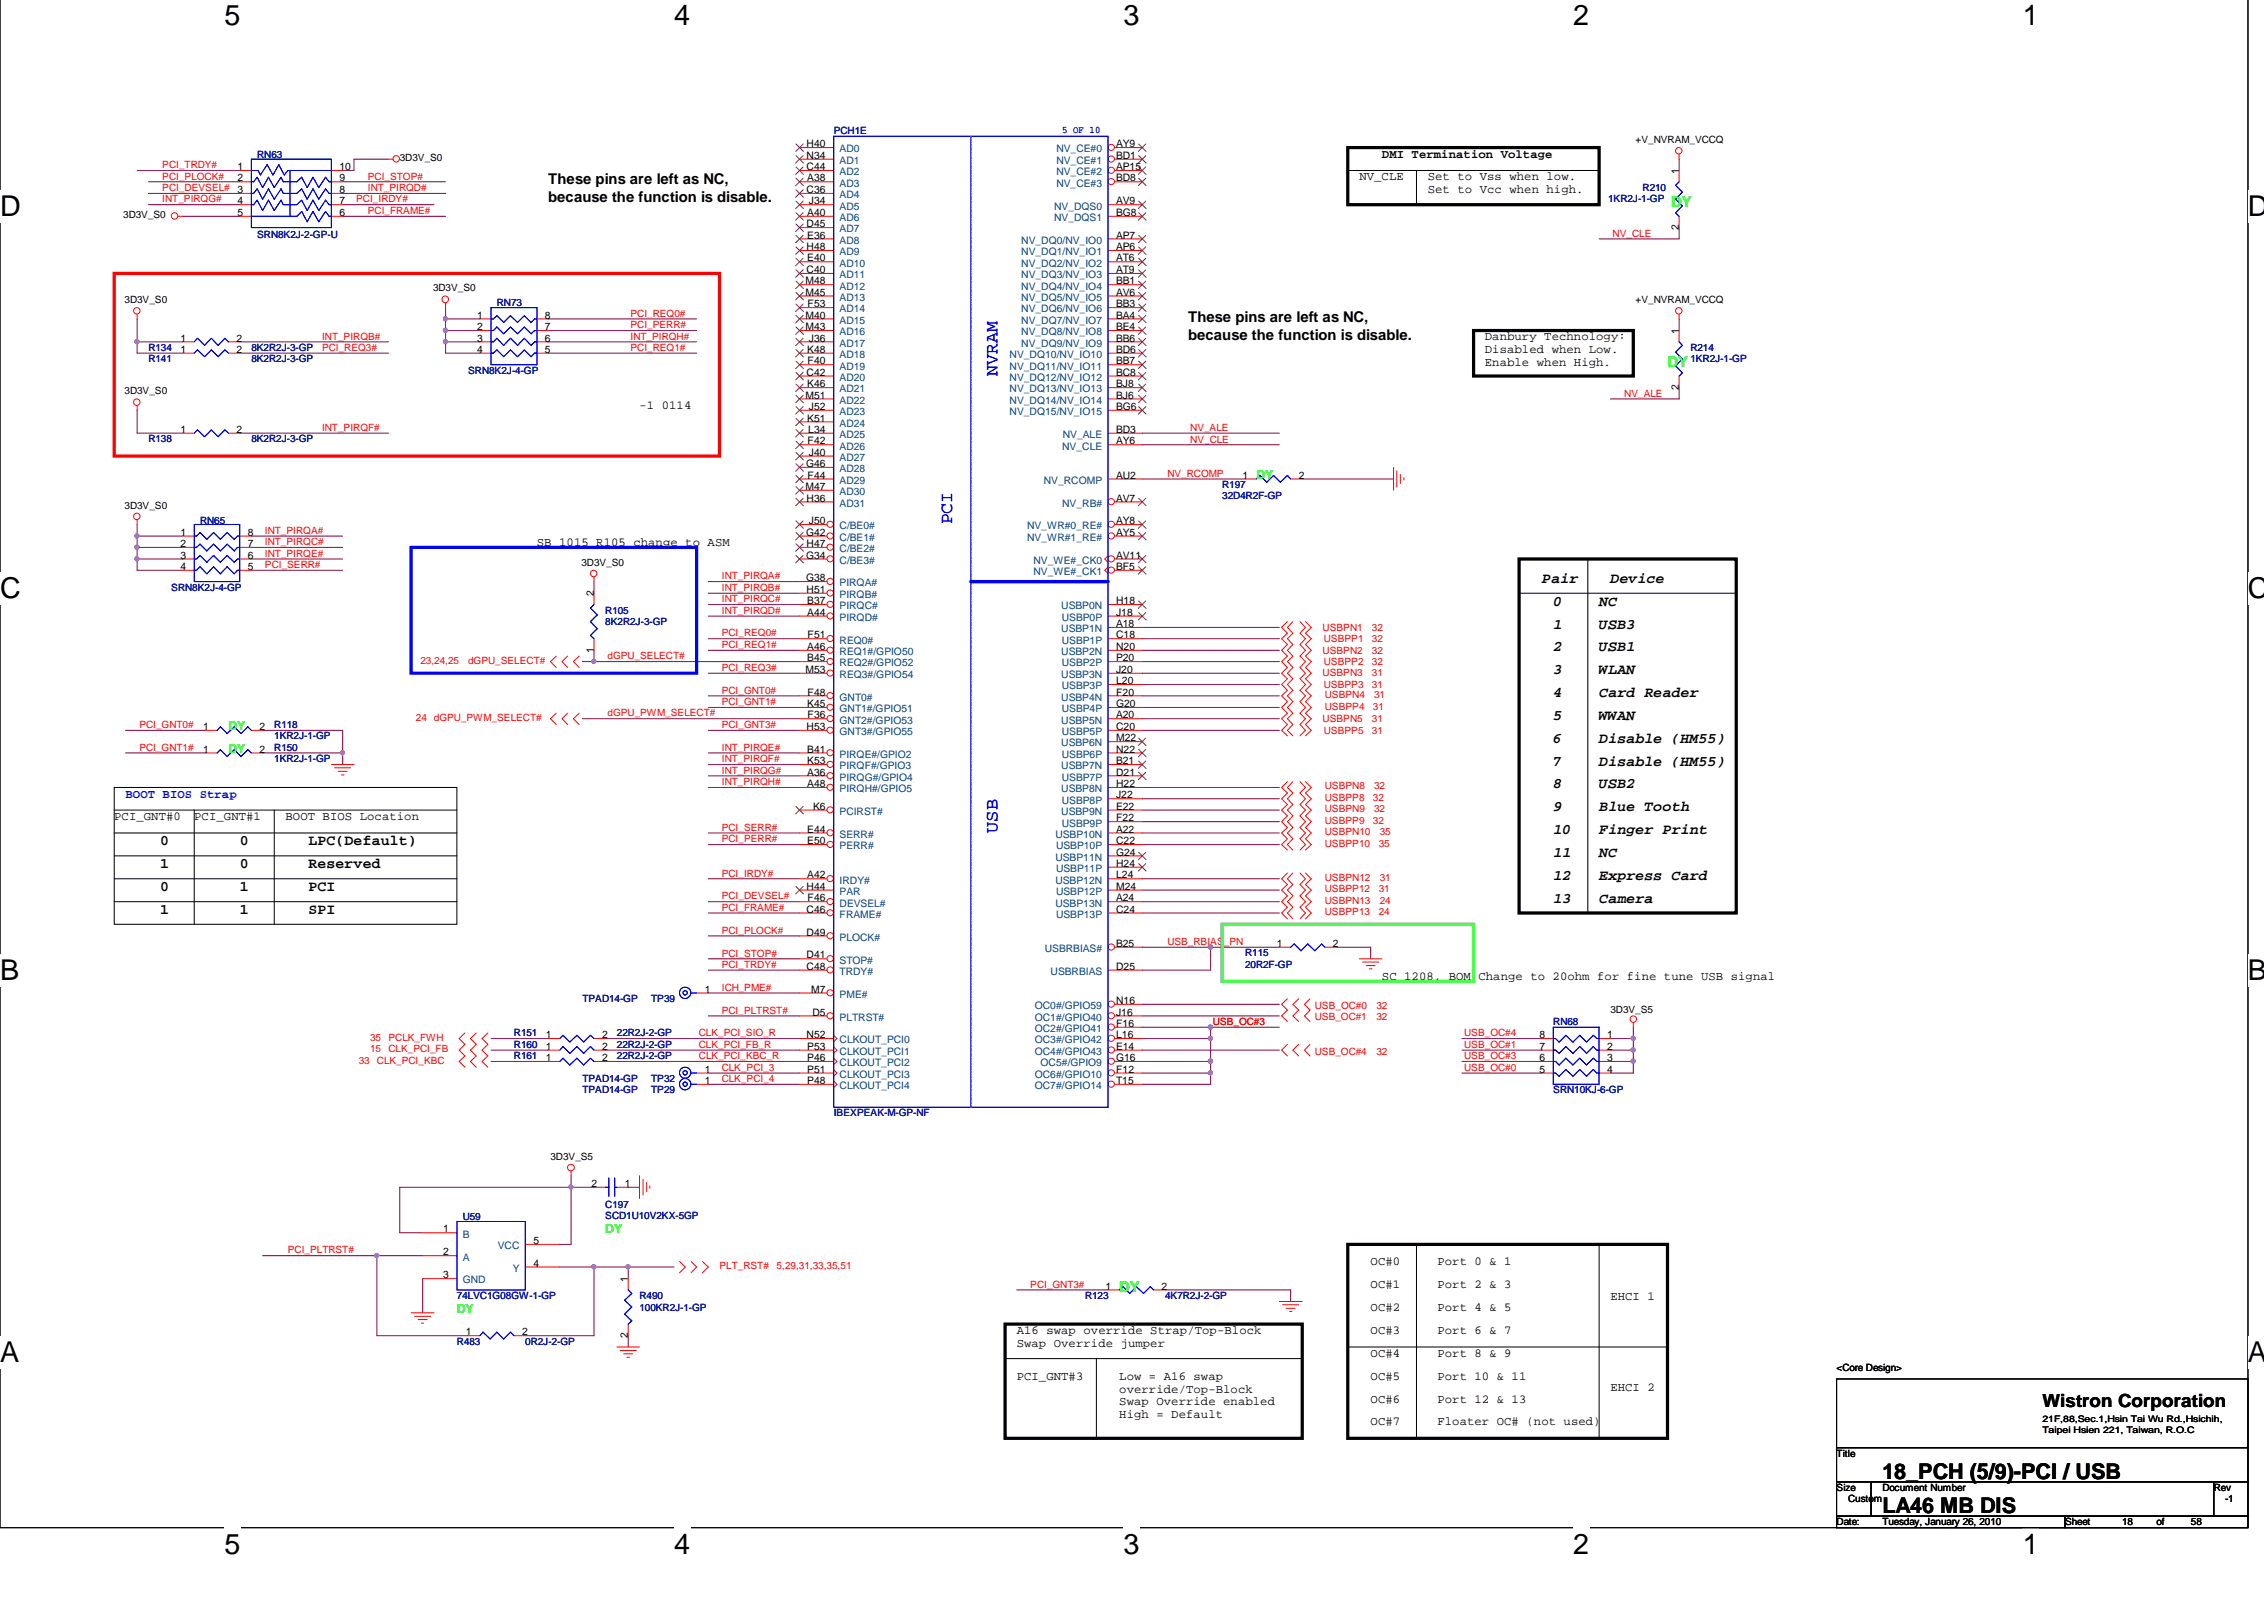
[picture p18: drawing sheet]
<svg xmlns="http://www.w3.org/2000/svg" width="297mm" height="210mm" viewBox="0 0 297 210" stroke-linecap="round" stroke-linejoin="round" font-family="sans-serif">
<defs><g id="words">
<g font-size="3.8">
<text x="29.5" y="3.3">5</text>
<text x="88.4" y="3.3">4</text>
<text x="147.4" y="3.3">3</text>
<text x="206.4" y="3.3">2</text>
<text x="265.4" y="3.3">1</text>
<text x="0" y="28.3">D</text>
<text x="294.9" y="28.3">D</text>
<text x="0" y="78.5">C</text>
<text x="294.9" y="78.5">C</text>
<text x="0" y="128.6">B</text>
<text x="294.9" y="128.6">B</text>
<text x="0" y="178.7">A</text>
<text x="294.9" y="178.7">A</text>
<text x="29.5" y="203.8">5</text>
<text x="88.4" y="203.8">4</text>
<text x="147.4" y="203.8">3</text>
<text x="206.4" y="203.8">2</text>
<text x="265.4" y="203.8">1</text>
</g>
<g font-size="2.8">
<text x="247" y="194">18_PCH (5/9)-PCI / USB</text>
<text x="247" y="198.5">LA46 MB DIS</text>
</g>
<g font-size="2.4" fill="#00f">
<text x="130.9" y="49.3" transform="rotate(-90 130.9 49.3)">NVRAM</text>
<text x="124.9" y="68.8" transform="rotate(-90 124.9 68.8)">PCI</text>
<text x="130.9" y="109.3" transform="rotate(-90 130.9 109.3)">USB</text>
</g>
<text font-size="2.4" x="268" y="184.6">Wistron Corporation</text>
<g font-size="1.9">
<text x="71.9" y="24.2">These pins are left as NC,</text>
<text x="71.9" y="26.6">because the function is disable.</text>
<text x="155.9" y="42.2">These pins are left as NC,</text>
<text x="155.9" y="44.5">because the function is disable.</text>
<text x="202.3" y="76.5">Pair</text>
<text x="211.3" y="76.5">Device</text>
<text x="203.8" y="79.5">0</text>
<text x="203.8" y="82.5">1</text>
<text x="209.8" y="82.5">USB3</text>
<text x="209.8" y="79.5">NC</text>
<text x="203.8" y="85.4">2</text>
<text x="203.8" y="88.4">3</text>
<text x="209.8" y="85.4">USB1</text>
<text x="209.8" y="88.4">WLAN</text>
<text x="203.8" y="91.5">4</text>
<text x="203.8" y="94.5">5</text>
<text x="209.8" y="94.5">WWAN</text>
<text x="209.8" y="91.5">Card Reader</text>
<text x="203.8" y="97.5">6</text>
<text x="203.8" y="100.4">7</text>
<text x="209.8" y="97.5">Disable (HM55)</text>
<text x="209.8" y="100.4">Disable (HM55)</text>
<text x="203.8" y="103.4">8</text>
<text x="203.8" y="106.4">9</text>
<text x="209.8" y="106.4">Blue Tooth</text>
<text x="209.8" y="103.4">USB2</text>
<text x="21" y="110.9">0</text>
<text x="21" y="113.9">1</text>
<text x="31.5" y="113.9">0</text>
<text x="31.5" y="110.9">0</text>
<text x="40.5" y="113.9">Reserved</text>
<text x="40.5" y="110.9">LPC(Default)</text>
<text x="203.8" y="109.4">10</text>
<text x="203.8" y="112.5">11</text>
<text x="209.8" y="112.5">NC</text>
<text x="209.8" y="109.4">Finger Print</text>
<text x="21" y="116.9">0</text>
<text x="21" y="119.9">1</text>
<text x="31.5" y="116.9">1</text>
<text x="31.5" y="119.9">1</text>
<text x="40.5" y="119.9">SPI</text>
<text x="40.5" y="116.9">PCI</text>
<text x="203.8" y="115.4">12</text>
<text x="203.8" y="118.4">13</text>
<text x="209.8" y="118.4">Camera</text>
<text x="209.8" y="115.4">Express Card</text>
</g>
<g font-size="1.9" fill="#0f0">
<text x="219.2" y="27.2">DY</text>
<text x="218.8" y="48.1">DY</text>
<text x="146.9" y="169.6">DY</text>
</g>
<g font-size="1.6">
<text x="178.4" y="23.6">NV_CLE</text>
<text x="181.3" y="20.7">DMI Termination Voltage</text>
<text x="187.3" y="23.6">Set to Vss when low.</text>
<text x="187.3" y="25.3">Set to Vcc when high.</text>
<text x="194.8" y="44.6">Danbury Technology:</text>
<text x="194.8" y="46.3">Disabled when Low.</text>
<text x="83.9" y="53.6">-1 0114</text>
<text x="194.8" y="48">Enable when High.</text>
<text x="70.4" y="71.6">SB 1015 R105 change to ASM</text>
<text x="15" y="107.5">PCI_GNT#0</text>
<text x="25.5" y="107.5">PCI_GNT#1</text>
<text x="37.5" y="107.5">BOOT BIOS Location</text>
<text x="181.3" y="128.5">SC 1208, BOM Change to 20ohm for fine tune USB signal</text>
<text x="179.8" y="166">OC#0</text>
<text x="188.6" y="166">Port 0 &amp; 1</text>
<text x="179.8" y="169">OC#1</text>
<text x="179.8" y="172">OC#2</text>
<text x="188.6" y="169">Port 2 &amp; 3</text>
<text x="188.6" y="172">Port 4 &amp; 5</text>
<text x="211.3" y="170.5">EHCI 1</text>
<text x="133.4" y="175">A16 swap override Strap/Top-Block</text>
<text x="133.4" y="176.7">Swap Override jumper</text>
<text x="179.8" y="175">OC#3</text>
<text x="179.8" y="178">OC#4</text>
<text x="188.6" y="175">Port 6 &amp; 7</text>
<text x="188.6" y="178">Port 8 &amp; 9</text>
<text x="133.4" y="181">PCI_GNT#3</text>
<text x="146.9" y="181">Low = A16 swap</text>
<text x="146.9" y="182.7">override/Top-Block</text>
<text x="146.9" y="184.4">Swap Override enabled</text>
<text x="179.8" y="181">OC#5</text>
<text x="179.8" y="184">OC#6</text>
<text x="188.6" y="181">Port 10 &amp; 11</text>
<text x="188.6" y="184">Port 12 &amp; 13</text>
<text x="211.3" y="182.5">EHCI 2</text>
<text x="146.9" y="186.1">High = Default</text>
<text x="179.8" y="187">OC#7</text>
<text x="188.6" y="187">Floater OC# (not used)</text>
</g>
<g font-size="1.6" fill="#0f0">
<text x="164.8" y="62.8">DY</text>
<text x="30" y="95.8">DY</text>
<text x="30" y="98.8">DY</text>
<text x="79.4" y="161.8">DY</text>
<text x="59.9" y="172.3">DY</text>
</g>
<text font-size="1.6" fill="#00f" x="16.5" y="104.7">BOOT BIOS Strap</text>
<g font-size="1.4">
<text x="31.2" y="22.3">1</text>
<text x="31.2" y="23.8">2</text>
<text x="44.5" y="23.8">9</text>
<text x="44.5" y="22.3">10</text>
<text x="105.8" y="19.3">H40</text>
<text x="105.8" y="20.8">N34</text>
<text x="105.8" y="22.3">C44</text>
<text x="105.9" y="23.8">A38</text>
<text x="146.4" y="19.3">AY9</text>
<text x="146.4" y="20.8">BD1</text>
<text x="146.4" y="22.3">AP15</text>
<text x="146.4" y="23.8">BD8</text>
<text x="220.3" y="22.8" transform="rotate(-90 220.3 22.8)">1</text>
<text x="31.2" y="25.3">3</text>
<text x="31.2" y="26.8">4</text>
<text x="31.2" y="28.3">5</text>
<text x="44.5" y="28.3">6</text>
<text x="44.5" y="26.8">7</text>
<text x="44.5" y="25.3">8</text>
<text x="105.8" y="25.3">C36</text>
<text x="105.8" y="29.8">D45</text>
<text x="105.9" y="28.3">A40</text>
<text x="106.1" y="26.8">J34</text>
<text x="146.4" y="26.8">AV9</text>
<text x="146.4" y="28.3">BG8</text>
<text x="105.8" y="32.8">H48</text>
<text x="105.8" y="35.8">C40</text>
<text x="105.9" y="31.3">E36</text>
<text x="105.9" y="34.3">E40</text>
<text x="146.4" y="31.3">AP7</text>
<text x="146.4" y="32.8">AP6</text>
<text x="146.4" y="34.3">AT6</text>
<text x="146.4" y="35.8">AT9</text>
<text x="220.3" y="30.2" transform="rotate(-90 220.3 30.2)">2</text>
<text x="62.6" y="41.8">1</text>
<text x="71.5" y="41.8">8</text>
<text x="105.7" y="37.3">M48</text>
<text x="105.7" y="38.8">M45</text>
<text x="105.7" y="41.8">M40</text>
<text x="106" y="40.3">F53</text>
<text x="146.4" y="37.3">BB1</text>
<text x="146.4" y="38.8">AV6</text>
<text x="146.4" y="40.3">BB3</text>
<text x="146.4" y="41.8">BA4</text>
<text x="23.7" y="44.8">1</text>
<text x="23.7" y="46.3">1</text>
<text x="31" y="44.8">2</text>
<text x="31" y="46.3">2</text>
<text x="62.6" y="43.3">2</text>
<text x="62.6" y="44.8">3</text>
<text x="62.6" y="46.3">4</text>
<text x="71.5" y="46.3">5</text>
<text x="71.5" y="44.8">6</text>
<text x="71.5" y="43.3">7</text>
<text x="105.7" y="43.3">M43</text>
<text x="105.9" y="46.3">K48</text>
<text x="106" y="47.8">F40</text>
<text x="106.1" y="44.8">J36</text>
<text x="146.4" y="43.3">BE4</text>
<text x="146.4" y="44.8">BB6</text>
<text x="146.4" y="46.3">BD6</text>
<text x="146.4" y="47.8">BB7</text>
<text x="220.3" y="43.8" transform="rotate(-90 220.3 43.8)">1</text>
<text x="105.7" y="52.3">M51</text>
<text x="105.8" y="49.3">C42</text>
<text x="105.9" y="50.8">K46</text>
<text x="106.1" y="53.8">J52</text>
<text x="146.4" y="49.3">BC8</text>
<text x="146.4" y="50.8">BJ8</text>
<text x="146.4" y="52.3">BJ6</text>
<text x="146.4" y="53.8">BG6</text>
<text x="220.3" y="51.2" transform="rotate(-90 220.3 51.2)">2</text>
<text x="23.7" y="56.8">1</text>
<text x="31" y="56.8">2</text>
<text x="105.9" y="55.3">K51</text>
<text x="106" y="58.3">F42</text>
<text x="106" y="56.8">L34</text>
<text x="106.1" y="59.8">J40</text>
<text x="146.4" y="56.8">BD3</text>
<text x="146.4" y="58.3">AY6</text>
<text x="105.7" y="64.3">M47</text>
<text x="105.7" y="61.3">G46</text>
<text x="105.8" y="65.8">H36</text>
<text x="106" y="62.8">F44</text>
<text x="146.4" y="65.8">AV7</text>
<text x="146.4" y="62.8">AU2</text>
<text x="163" y="62.8">1</text>
<text x="170.4" y="62.8">2</text>
<text x="23.7" y="70.3">1</text>
<text x="23.7" y="71.8">2</text>
<text x="32.5" y="71.8">7</text>
<text x="32.5" y="70.3">8</text>
<text x="105.7" y="70.3">G42</text>
<text x="105.8" y="71.8">H47</text>
<text x="106.1" y="68.8">J50</text>
<text x="146.4" y="68.8">AY8</text>
<text x="146.4" y="70.3">AY5</text>
<text x="23.7" y="73.3">3</text>
<text x="23.7" y="74.8">4</text>
<text x="32.5" y="74.8">5</text>
<text x="32.5" y="73.3">6</text>
<text x="105.7" y="73.3">G34</text>
<text x="105.7" y="76.3">G38</text>
<text x="105.8" y="77.8">H51</text>
<text x="146.4" y="73.3">AV11</text>
<text x="146.4" y="74.8">BF5</text>
<text x="77.9" y="78.2" transform="rotate(-90 77.9 78.2)">2</text>
<text x="105.9" y="79.3">B37</text>
<text x="105.9" y="80.8">A44</text>
<text x="106" y="83.7">F51</text>
<text x="146.4" y="79.3">H18</text>
<text x="146.4" y="82.3">A18</text>
<text x="146.4" y="80.8">J18</text>
<text x="146.4" y="83.7">C18</text>
<text x="77.9" y="85.6" transform="rotate(-90 77.9 85.6)">1</text>
<text x="105.7" y="88.3">M53</text>
<text x="105.9" y="85.3">A46</text>
<text x="105.9" y="86.8">B45</text>
<text x="146.4" y="85.3">N20</text>
<text x="146.4" y="88.3">J20</text>
<text x="146.4" y="86.8">P20</text>
<text x="146.4" y="89.8">L20</text>
<text x="26.7" y="95.8">1</text>
<text x="34" y="95.8">2</text>
<text x="105.8" y="95.8">H53</text>
<text x="105.9" y="92.8">K45</text>
<text x="106" y="91.2">F48</text>
<text x="106" y="94.2">F36</text>
<text x="146.4" y="91.2">F20</text>
<text x="146.4" y="94.2">A20</text>
<text x="146.4" y="92.8">G20</text>
<text x="146.4" y="95.8">C20</text>
<text x="26.7" y="98.7">1</text>
<text x="34" y="98.7">2</text>
<text x="105.9" y="98.7">B41</text>
<text x="105.9" y="100.3">K53</text>
<text x="105.9" y="101.7">A36</text>
<text x="146.4" y="97.3">M22</text>
<text x="146.4" y="100.3">B21</text>
<text x="146.4" y="101.7">D21</text>
<text x="146.4" y="98.7">N22</text>
<text x="105.9" y="103.3">A48</text>
<text x="106.7" y="106.2">K6</text>
<text x="146.4" y="103.3">H22</text>
<text x="146.4" y="106.2">E22</text>
<text x="146.4" y="104.7">J22</text>
<text x="146.4" y="107.8">F22</text>
<text x="105.9" y="110.8">E50</text>
<text x="105.9" y="109.2">E44</text>
<text x="146.4" y="109.2">A22</text>
<text x="146.4" y="112.2">G24</text>
<text x="146.4" y="110.8">C22</text>
<text x="146.4" y="113.7">H24</text>
<text x="105.8" y="119.7">C46</text>
<text x="105.8" y="116.7">H44</text>
<text x="105.9" y="115.2">A42</text>
<text x="106" y="118.3">F46</text>
<text x="146.4" y="115.2">L24</text>
<text x="146.4" y="118.3">A24</text>
<text x="146.4" y="116.7">M24</text>
<text x="146.4" y="119.7">C24</text>
<text x="105.8" y="122.7">D49</text>
<text x="105.8" y="125.7">D41</text>
<text x="146.4" y="124.2">B25</text>
<text x="167.5" y="124.2">1</text>
<text x="174.9" y="124.2">2</text>
<text x="92.5" y="130.2">1</text>
<text x="105.8" y="127.2">C48</text>
<text x="106.4" y="130.2">M7</text>
<text x="146.4" y="131.7">N16</text>
<text x="146.4" y="127.2">D25</text>
<text x="71.6" y="136.2">1</text>
<text x="71.6" y="137.7">1</text>
<text x="79" y="136.2">2</text>
<text x="79" y="137.7">2</text>
<text x="105.8" y="136.2">N52</text>
<text x="105.9" y="137.7">P53</text>
<text x="106.6" y="133.2">D5</text>
<text x="146.4" y="133.2">J16</text>
<text x="146.4" y="134.7">F16</text>
<text x="146.4" y="136.2">L16</text>
<text x="146.4" y="137.7">E14</text>
<text x="202" y="137.7">7</text>
<text x="202" y="136.2">8</text>
<text x="210.9" y="136.2">1</text>
<text x="210.9" y="137.7">2</text>
<text x="71.6" y="139.2">1</text>
<text x="79" y="139.2">2</text>
<text x="92.5" y="142.2">1</text>
<text x="92.5" y="140.7">1</text>
<text x="105.9" y="139.2">P46</text>
<text x="105.9" y="140.7">P51</text>
<text x="105.9" y="142.2">P48</text>
<text x="146.4" y="139.2">G16</text>
<text x="146.4" y="140.7">F12</text>
<text x="146.4" y="142.2">T15</text>
<text x="202" y="140.7">5</text>
<text x="202" y="139.2">6</text>
<text x="210.9" y="139.2">3</text>
<text x="210.9" y="140.7">4</text>
<text x="77.6" y="155.7">2</text>
<text x="82" y="155.7">1</text>
<text x="58.1" y="161.7">1</text>
<text x="58.1" y="164.7">2</text>
<text x="58.1" y="167.7">3</text>
<text x="70" y="166.2">4</text>
<text x="70" y="163.2">5</text>
<text x="82.4" y="168.2" transform="rotate(-90 82.4 168.2)">1</text>
<text x="145" y="169.2">1</text>
<text x="152.4" y="169.2">2</text>
<text x="61.1" y="175.2">1</text>
<text x="68.5" y="175.2">2</text>
<text x="82.4" y="175.5" transform="rotate(-90 82.4 175.5)">2</text>
</g>
<g font-size="1.4" fill="#004080">
<text x="110.2" y="20">AD0</text>
<text x="110.2" y="21.5">AD1</text>
<text x="110.2" y="23">AD2</text>
<text x="138.6" y="20">NV_CE#0</text>
<text x="138.6" y="21.5">NV_CE#1</text>
<text x="138.6" y="23">NV_CE#2</text>
<text x="110.2" y="24.5">AD3</text>
<text x="110.2" y="26">AD4</text>
<text x="110.2" y="27.5">AD5</text>
<text x="110.2" y="29">AD6</text>
<text x="138.3" y="27.5">NV_DQS0</text>
<text x="138.3" y="29">NV_DQS1</text>
<text x="138.6" y="24.5">NV_CE#3</text>
<text x="110.2" y="30.5">AD7</text>
<text x="110.2" y="32">AD8</text>
<text x="110.2" y="33.5">AD9</text>
<text x="110.2" y="35">AD10</text>
<text x="134" y="32">NV_DQ0/NV_IO0</text>
<text x="134" y="33.5">NV_DQ1/NV_IO1</text>
<text x="134" y="35">NV_DQ2/NV_IO2</text>
<text x="110.2" y="36.5">AD11</text>
<text x="110.2" y="38">AD12</text>
<text x="110.2" y="39.5">AD13</text>
<text x="110.2" y="41">AD14</text>
<text x="134" y="36.5">NV_DQ3/NV_IO3</text>
<text x="134" y="38">NV_DQ4/NV_IO4</text>
<text x="134" y="39.5">NV_DQ5/NV_IO5</text>
<text x="134" y="41">NV_DQ6/NV_IO6</text>
<text x="110.2" y="42.5">AD15</text>
<text x="110.2" y="44">AD16</text>
<text x="110.2" y="45.5">AD17</text>
<text x="110.2" y="47">AD18</text>
<text x="132.5" y="47">NV_DQ10/NV_IO10</text>
<text x="134" y="42.5">NV_DQ7/NV_IO7</text>
<text x="134" y="44">NV_DQ8/NV_IO8</text>
<text x="134" y="45.5">NV_DQ9/NV_IO9</text>
<text x="110.2" y="50">AD20</text>
<text x="110.2" y="51.5">AD21</text>
<text x="110.2" y="53">AD22</text>
<text x="110.2" y="48.5">AD19</text>
<text x="132.5" y="48.5">NV_DQ11/NV_IO11</text>
<text x="132.5" y="50">NV_DQ12/NV_IO12</text>
<text x="132.5" y="51.5">NV_DQ13/NV_IO13</text>
<text x="132.5" y="53">NV_DQ14/NV_IO14</text>
<text x="110.2" y="54.5">AD23</text>
<text x="110.2" y="56">AD24</text>
<text x="110.2" y="57.5">AD25</text>
<text x="110.2" y="59">AD26</text>
<text x="132.5" y="54.5">NV_DQ15/NV_IO15</text>
<text x="139.4" y="59">NV_CLE</text>
<text x="139.4" y="57.5">NV_ALE</text>
<text x="110.2" y="60.5">AD27</text>
<text x="110.2" y="61.9">AD28</text>
<text x="110.2" y="63.5">AD29</text>
<text x="110.2" y="65">AD30</text>
<text x="136.9" y="63.5">NV_RCOMP</text>
<text x="110.2" y="66.5">AD31</text>
<text x="110.2" y="69.4">C/BE0#</text>
<text x="110.2" y="71">C/BE1#</text>
<text x="134.7" y="69.4">NV_WR#0_RE#</text>
<text x="134.7" y="71">NV_WR#1_RE#</text>
<text x="139.4" y="66.5">NV_RB#</text>
<text x="110.2" y="72.4">C/BE2#</text>
<text x="110.2" y="74">C/BE3#</text>
<text x="110.2" y="76.9">PIRQA#</text>
<text x="135.6" y="74">NV_WE#_CK0</text>
<text x="135.6" y="75.5">NV_WE#_CK1</text>
<text x="110.2" y="78.5">PIRQB#</text>
<text x="110.2" y="79.9">PIRQC#</text>
<text x="110.2" y="81.5">PIRQD#</text>
<text x="139.2" y="79.9">USBP0N</text>
<text x="139.2" y="82.9">USBP1N</text>
<text x="139.3" y="81.5">USBP0P</text>
<text x="110.2" y="84.4">REQ0#</text>
<text x="110.2" y="86">REQ1#/GPIO50</text>
<text x="110.2" y="87.4">REQ2#/GPIO52</text>
<text x="110.2" y="89">REQ3#/GPIO54</text>
<text x="139.2" y="86">USBP2N</text>
<text x="139.2" y="89">USBP3N</text>
<text x="139.3" y="84.4">USBP1P</text>
<text x="139.3" y="87.4">USBP2P</text>
<text x="110.2" y="91.9">GNT0#</text>
<text x="110.2" y="93.4">GNT1#/GPIO51</text>
<text x="110.2" y="94.9">GNT2#/GPIO53</text>
<text x="139.2" y="91.9">USBP4N</text>
<text x="139.2" y="94.9">USBP5N</text>
<text x="139.3" y="90.4">USBP3P</text>
<text x="139.3" y="93.4">USBP4P</text>
<text x="110.2" y="96.4">GNT3#/GPIO55</text>
<text x="110.2" y="99.4">PIRQE#/GPIO2</text>
<text x="110.2" y="100.9">PIRQF#/GPIO3</text>
<text x="139.2" y="97.9">USBP6N</text>
<text x="139.2" y="100.9">USBP7N</text>
<text x="139.3" y="96.4">USBP5P</text>
<text x="139.3" y="99.4">USBP6P</text>
<text x="110.2" y="106.9">PCIRST#</text>
<text x="110.2" y="102.4">PIRQG#/GPIO4</text>
<text x="110.2" y="103.9">PIRQH#/GPIO5</text>
<text x="139.2" y="103.9">USBP8N</text>
<text x="139.2" y="106.9">USBP9N</text>
<text x="139.3" y="102.4">USBP7P</text>
<text x="139.3" y="105.4">USBP8P</text>
<text x="110.2" y="111.4">PERR#</text>
<text x="110.2" y="109.9">SERR#</text>
<text x="138.5" y="109.9">USBP10N</text>
<text x="138.5" y="112.9">USBP11N</text>
<text x="138.6" y="111.4">USBP10P</text>
<text x="139.3" y="108.4">USBP9P</text>
<text x="110.2" y="118.9">DEVSEL#</text>
<text x="110.2" y="115.9">IRDY#</text>
<text x="110.2" y="117.4">PAR</text>
<text x="138.5" y="115.9">USBP12N</text>
<text x="138.5" y="118.9">USBP13N</text>
<text x="138.6" y="114.4">USBP11P</text>
<text x="138.6" y="117.4">USBP12P</text>
<text x="110.2" y="123.4">PLOCK#</text>
<text x="110.2" y="120.4">FRAME#</text>
<text x="137.1" y="124.9">USBRBIAS#</text>
<text x="138.6" y="120.4">USBP13P</text>
<text x="110.2" y="130.9">PME#</text>
<text x="110.2" y="126.4">STOP#</text>
<text x="110.2" y="127.9">TRDY#</text>
<text x="137.8" y="127.9">USBRBIAS</text>
<text x="110.2" y="133.9">PLTRST#</text>
<text x="110.2" y="136.9">CLKOUT_PCI0</text>
<text x="135.8" y="132.4">OC0#/GPIO59</text>
<text x="135.8" y="133.9">OC1#/GPIO40</text>
<text x="135.8" y="135.4">OC2#/GPIO41</text>
<text x="135.8" y="136.9">OC3#/GPIO42</text>
<text x="110.2" y="138.4">CLKOUT_PCI1</text>
<text x="110.2" y="139.9">CLKOUT_PCI2</text>
<text x="110.2" y="141.4">CLKOUT_PCI3</text>
<text x="110.2" y="142.9">CLKOUT_PCI4</text>
<text x="135.8" y="138.4">OC4#/GPIO43</text>
<text x="135.8" y="141.4">OC6#/GPIO10</text>
<text x="135.8" y="142.9">OC7#/GPIO14</text>
<text x="136.5" y="139.9">OC5#/GPIO9</text>
<text x="60.7" y="162.4">B</text>
<text x="60.7" y="165.4">A</text>
<text x="65.3" y="163.9">VCC</text>
<text x="67.3" y="166.8">Y</text>
<text x="60.7" y="168.4">GND</text>
</g>
<g font-size="1.3" fill="#000080">
<text x="109.4" y="17.5">PCH1E</text>
<text x="33.7" y="20.7">RN63</text>
<text x="211" y="26.6">1KR2J-1-GP</text>
<text x="215.5" y="25">R210</text>
<text x="33.7" y="31.2">SRN8K2J-2-GP-U</text>
<text x="65.2" y="40.2">RN73</text>
<text x="19.5" y="46">R134</text>
<text x="19.5" y="47.5">R141</text>
<text x="33" y="46">8K2R2J-3-GP</text>
<text x="33" y="47.5">8K2R2J-3-GP</text>
<text x="221.8" y="46">R214</text>
<text x="221.8" y="47.5">1KR2J-1-GP</text>
<text x="61.4" y="49">SRN8K2J-4-GP</text>
<text x="19.5" y="58">R138</text>
<text x="33" y="58">8K2R2J-3-GP</text>
<text x="160.4" y="64">R197</text>
<text x="160.4" y="65.5">32D4R2F-GP</text>
<text x="26.2" y="68.7">RN65</text>
<text x="22.5" y="77.5">SRN8K2J-4-GP</text>
<text x="79.4" y="80.5">R105</text>
<text x="79.4" y="82">8K2R2J-3-GP</text>
<text x="36" y="95.5">R118</text>
<text x="36" y="98.5">R150</text>
<text x="36" y="100">1KR2J-1-GP</text>
<text x="36" y="97">1KR2J-1-GP</text>
<text x="163.4" y="125.4">R115</text>
<text x="76.4" y="131.5">TPAD14-GP</text>
<text x="85.4" y="131.5">TP39</text>
<text x="163.4" y="127">20R2F-GP</text>
<text x="67.4" y="135.9">R151</text>
<text x="67.4" y="137.4">R160</text>
<text x="80.9" y="135.9">22R2J-2-GP</text>
<text x="80.9" y="137.4">22R2J-2-GP</text>
<text x="203.8" y="134.5">RN68</text>
<text x="67.4" y="139">R161</text>
<text x="76.4" y="143.4">TPAD14-GP</text>
<text x="76.4" y="142">TPAD14-GP</text>
<text x="80.9" y="139">22R2J-2-GP</text>
<text x="85.4" y="143.4">TP29</text>
<text x="85.4" y="142">TP32</text>
<text x="203.8" y="143.4">SRN10KJ-6-GP</text>
<text x="109.4" y="146.4">IBEXPEAK-M-GP-NF</text>
<text x="60.7" y="160.1">U59</text>
<text x="79.4" y="158.4">C197</text>
<text x="79.4" y="159.9">SCD1U10V2KX-5GP</text>
<text x="59.9" y="170.4">74LVC1G08GW-1-GP</text>
<text x="83.9" y="170.4">R490</text>
<text x="83.9" y="171.9">100KR2J-1-GP</text>
<text x="142.4" y="170.4">R123</text>
<text x="152.9" y="170.4">4K7R2J-2-GP</text>
<text x="59.9" y="176.4">R483</text>
<text x="68.9" y="176.4">0R2J-2-GP</text>
</g>
<text font-size="1.3" fill="#00f" x="139.4" y="17.4">5 OF 10</text>
<g font-size="1.3" fill="#f00">
<text x="21.3" y="22.1">PCI_TRDY#</text>
<text x="21.3" y="23.6">PCI_PLOCK#</text>
<text x="48.3" y="23.6">PCI_STOP#</text>
<text x="21.3" y="26.6">INT_PIRQG#</text>
<text x="21.3" y="25.1">PCI_DEVSEL#</text>
<text x="46.7" y="26.6">PCI_IRDY#</text>
<text x="48.3" y="25.1">INT_PIRQD#</text>
<text x="48.3" y="28.1">PCI_FRAME#</text>
<text x="211.6" y="31">NV_CLE</text>
<text x="82.7" y="41.5">PCI_REQ0#</text>
<text x="42.2" y="46">PCI_REQ3#</text>
<text x="42.2" y="44.5">INT_PIRQB#</text>
<text x="82.7" y="46">PCI_REQ1#</text>
<text x="82.7" y="44.5">INT_PIRQH#</text>
<text x="82.7" y="43.1">PCI_PERR#</text>
<text x="213.1" y="52">NV_ALE</text>
<text x="42.2" y="56.5">INT_PIRQF#</text>
<text x="156.2" y="56.5">NV_ALE</text>
<text x="156.2" y="58.1">NV_CLE</text>
<text x="153.2" y="62.5">NV_RCOMP</text>
<text x="34.8" y="70">INT_PIRQA#</text>
<text x="34.8" y="71.5">INT_PIRQC#</text>
<text x="34.8" y="74.5">PCI_SERR#</text>
<text x="34.8" y="73">INT_PIRQE#</text>
<text x="94.7" y="77.5">INT_PIRQB#</text>
<text x="94.7" y="76">INT_PIRQA#</text>
<text x="94.7" y="79">INT_PIRQC#</text>
<text x="94.7" y="80.5">INT_PIRQD#</text>
<text x="94.7" y="83.5">PCI_REQ0#</text>
<text x="173.5" y="82.7">USBPN1</text>
<text x="180" y="82.7">32</text>
<text x="55.2" y="87.1">23,24,25</text>
<text x="61.4" y="87.1">dGPU_SELECT#</text>
<text x="79.7" y="86.5">dGPU_SELECT#</text>
<text x="94.7" y="85">PCI_REQ1#</text>
<text x="94.7" y="88">PCI_REQ3#</text>
<text x="173.5" y="85.7">USBPN2</text>
<text x="173.5" y="88.7">USBPN3</text>
<text x="173.7" y="87.3">USBPP2</text>
<text x="173.7" y="84.3">USBPP1</text>
<text x="180" y="85.7">32</text>
<text x="180" y="87.3">32</text>
<text x="180" y="84.3">32</text>
<text x="180" y="88.7">31</text>
<text x="18.3" y="95.5">PCI_GNT0#</text>
<text x="54.6" y="94.6">24</text>
<text x="56.9" y="94.6">dGPU_PWM_SELECT#</text>
<text x="79.7" y="94">dGPU_PWM_SELECT#</text>
<text x="94.7" y="92.5">PCI_GNT1#</text>
<text x="94.7" y="91">PCI_GNT0#</text>
<text x="94.7" y="95.5">PCI_GNT3#</text>
<text x="173.5" y="94.8">USBPN5</text>
<text x="173.7" y="90.2">USBPP3</text>
<text x="173.8" y="91.6">USBPN4</text>
<text x="173.8" y="93.1">USBPP4</text>
<text x="180" y="94.8">31</text>
<text x="180" y="90.2">31</text>
<text x="180.1" y="93.1">31</text>
<text x="180.3" y="91.6">31</text>
<text x="18.3" y="98.5">PCI_GNT1#</text>
<text x="94.7" y="100">INT_PIRQF#</text>
<text x="94.7" y="101.5">INT_PIRQG#</text>
<text x="94.7" y="98.5">INT_PIRQE#</text>
<text x="173.7" y="96.2">USBPP5</text>
<text x="180" y="96.2">31</text>
<text x="94.7" y="103">INT_PIRQH#</text>
<text x="173.8" y="105.1">USBPP8</text>
<text x="173.8" y="103.6">USBPN8</text>
<text x="173.8" y="106.6">USBPN9</text>
<text x="180.1" y="105.1">32</text>
<text x="180.3" y="103.6">32</text>
<text x="180.3" y="106.6">32</text>
<text x="94.7" y="109">PCI_SERR#</text>
<text x="94.7" y="110.5">PCI_PERR#</text>
<text x="173.8" y="109.6">USBPN10</text>
<text x="173.8" y="111.1">USBPP10</text>
<text x="173.8" y="108.1">USBPP9</text>
<text x="180.1" y="108.1">32</text>
<text x="180.9" y="111.1">35</text>
<text x="181" y="109.6">35</text>
<text x="94.7" y="118">PCI_DEVSEL#</text>
<text x="94.7" y="119.5">PCI_FRAME#</text>
<text x="94.7" y="115">PCI_IRDY#</text>
<text x="173.8" y="117.1">USBPP12</text>
<text x="173.8" y="115.6">USBPN12</text>
<text x="173.8" y="118.5">USBPN13</text>
<text x="180.9" y="117.1">31</text>
<text x="181" y="115.6">31</text>
<text x="181" y="118.5">24</text>
<text x="94.7" y="125.5">PCI_STOP#</text>
<text x="94.7" y="122.5">PCI_PLOCK#</text>
<text x="153.2" y="124">USB_RBIAS</text>
<text x="160.6" y="124">_PN</text>
<text x="173.8" y="120.1">USBPP13</text>
<text x="180.9" y="120.1">24</text>
<text x="94.7" y="127">PCI_TRDY#</text>
<text x="94.7" y="130">ICH_PME#</text>
<text x="48.6" y="136.5">35</text>
<text x="51" y="136.5">PCLK_FWH</text>
<text x="91.7" y="135.9">CLK_PCI_SIO_R</text>
<text x="91.7" y="137.5">CLK_PCI_FB_R</text>
<text x="94.7" y="133">PCI_PLTRST#</text>
<text x="159.1" y="134.5">USB_OC#3</text>
<text x="172.5" y="132.3">USB_OC#0</text>
<text x="172.5" y="133.8">USB_OC#1</text>
<text x="180.6" y="132.3">32</text>
<text x="180.6" y="133.8">32</text>
<text x="192.1" y="135.9">USB_OC#4</text>
<text x="192.1" y="137.5">USB_OC#1</text>
<text x="47.1" y="139.5">33</text>
<text x="48.6" y="138.1">15</text>
<text x="49.4" y="139.5">CLK_PCI_KBC</text>
<text x="51" y="138.1">CLK_PCI_FB</text>
<text x="91.7" y="139">CLK_PCI_KBC_R</text>
<text x="94.7" y="140.5">CLK_PCI_3</text>
<text x="94.7" y="142">CLK_PCI_4</text>
<text x="172.5" y="138.4">USB_OC#4</text>
<text x="180.6" y="138.4">32</text>
<text x="192.1" y="140.5">USB_OC#0</text>
<text x="192.1" y="139">USB_OC#3</text>
<text x="37.8" y="164.4">PCI_PLTRST#</text>
<text x="94.4" y="166.5">PLT_RST#</text>
<text x="101.9" y="166.5">5,29,31,33,35,51</text>
<text x="135.2" y="168.9">PCI_GNT3#</text>
</g>
<g font-size="1.3">
<text x="52.5" y="21.1">3D3V_S0</text>
<text x="214.6" y="18.8">+V_NVRAM_VCCQ</text>
<text x="16.2" y="28.6">3D3V_S0</text>
<text x="16.3" y="39.7">3D3V_S0</text>
<text x="56.8" y="38.2">3D3V_S0</text>
<text x="214.6" y="39.7">+V_NVRAM_VCCQ</text>
<text x="16.3" y="51.7">3D3V_S0</text>
<text x="16.3" y="66.7">3D3V_S0</text>
<text x="76.3" y="74.2">3D3V_S0</text>
<text x="211.3" y="132.9">3D3V_S5</text>
<text x="72.2" y="152.1">3D3V_S5</text>
<text x="241" y="179.8">&lt;Core Design&gt;</text>
<text x="241" y="191.1">Title</text>
<text x="241" y="195.6">Size</text>
<text x="242.5" y="197.1">Custom</text>
<text x="247" y="195.6">Document Number</text>
<text x="290.4" y="195.6">Rev</text>
<text x="291.9" y="197.1">-1</text>
<text x="241" y="200.1">Date:</text>
<text x="247" y="200.1">Tuesday, January 26, 2010</text>
<text x="270.9" y="200.1">Sheet</text>
<text x="278.4" y="200.1">18</text>
<text x="283" y="200.1">of</text>
<text x="287.4" y="200.1">58</text>
</g>
<g font-size="1.2">
<text x="268" y="186.5">21F,88,Sec.1,Hsin Tai Wu Rd.,Hsichih,</text>
<text x="268" y="188">Taipei Hsien 221, Taiwan, R.O.C</text>
</g>
</g></defs>
<path d="M0 -.1v200.5h294.9v-200.5" fill="none" stroke="#000" stroke-width=".13"/>
<g fill="#fff">
<path d="M29.5 -.1h2.1v4.2h-2.1z"/>
<path d="M29.5 200.4h2.1v4.3h-2.1z"/>
<path d="M88.4 -.1h2.2v4.2h-2.2z"/>
<path d="M88.4 200.4h2.2v4.3h-2.2z"/>
<path d="M147.4 -.1h2.1v4.2h-2.1z"/>
<path d="M147.4 200.4h2.1v4.3h-2.1z"/>
<path d="M206.4 -.1h2.1v4.2h-2.1z"/>
<path d="M206.4 200.4h2.1v4.3h-2.1z"/>
<path d="M265.4 -.1h2.1v4.2h-2.1z"/>
<path d="M265.4 200.4h2.1v4.3h-2.1z"/>
<path d="M0 24.9h2.8v4.3h-2.8z"/>
<path d="M294.9 24.9h2.2v4.3h-2.2z"/>
<path d="M0 75.1h2.8v4.2h-2.8z"/>
<path d="M294.9 75.1h2.2v4.2h-2.2z"/>
<path d="M0 125.2h2.5v4.2h-2.5z"/>
<path d="M294.9 125.2h2.2v4.2h-2.2z"/>
<path d="M0 175.3h2.5v4.2h-2.5z"/>
<path d="M294.9 175.3h2.2v4.2h-2.2z"/>
</g>
<g fill="none" stroke="#800040" stroke-width=".13">
<path d="M18 22.4h13.5M19.5 26.9h12M19.5 23.8h12M19.5 25.4h12M24 28.4h7.5M45 28.4h13.5M45 26.9h11.9M45 23.8h13.5M45 25.4h13.5M51 20.9h-4.6v1.5h-1.4M220.3 20.9v1.5M220.3 29.9v1.4h-10.5"/>
<path d="M18 41.8v4.5h6M18 53.8v3h6M18 44.8h6M31.5 46.3h19.5M31.5 44.8h19.5M31.5 56.8h19.5M58.5 40.4v5.9h4.4M58.5 44.8h4.4M58.5 43.4h4.4M58.5 41.8h4.4M71.9 46.3h19.5M71.9 44.8h19.5"/>
<path d="M71.9 43.4h19.5M71.9 41.8h19.5M149.9 56.8h18M149.9 58.3h18M220.3 41.8v1.6M220.3 50.9v1.4h-9M18 68.8v6h6M18 73.3h6M18 70.3h6M18 71.8h6M33 74.8h12M33 73.3h12"/>
<path d="M33 70.3h12M33 71.8h12M77.9 76.3v1.5M92.9 77.8h12M92.9 79.3h12M92.9 76.3h12M149.9 62.8h13.5M170.9 62.8h11.9M16.5 95.8h10.5M16.5 98.8h10.5M34.5 95.8h10.5v4.5M34.5 98.8h10.5"/>
<path d="M76.4 86.8h28.5M76.4 94.3h28.5M77.9 85.3v1.5M92.9 95.8h12M92.9 98.8h12M92.9 83.8h12M92.9 91.3h12M92.9 92.8h12M92.9 85.3h12M92.9 80.8h12M92.9 88.3h12M149.9 86.8h18"/>
<path d="M149.9 95.8h18M149.9 82.3h18M149.9 83.8h18M149.9 91.3h18M149.9 92.8h18M149.9 85.3h18M149.9 94.3h18M149.9 88.3h18M149.9 89.8h18M92.9 118.3h12M92.9 115.3h12M92.9 119.8h12"/>
<path d="M92.9 109.3h12M92.9 110.8h12M92.9 100.3h12M92.9 101.8h12M92.9 103.3h12M149.9 118.3h18M149.9 115.3h18M149.9 116.8h18M149.9 119.8h18M149.9 109.3h18M149.9 110.8h18M149.9 103.3h18"/>
<path d="M149.9 104.8h18M149.9 106.3h18M149.9 107.8h18M64.4 137.8h7.5M64.4 136.2h7.5M64.4 139.2h7.5M79.4 137.8h25.5M79.4 136.2h25.5M79.4 139.2h25.5M92.9 127.3h12M92.9 133.3h12M92.9 125.8h12"/>
<path d="M92.9 122.8h12M92.9 130.3h12M149.9 131.8h18M149.9 137.8h18M149.9 136.2h8.9M149.9 139.2h8.9M149.9 124.3h18M149.9 134.8h18M149.9 133.3h18M158.8 124.3v3h-8.9M158.8 134.8v7.5h-8.9M175.3 124.3h4.5v1.5"/>
<path d="M191.8 137.8h10.5M191.8 136.2h10.5M191.8 139.2h10.5M211.3 137.8h3M211.3 136.2h3M211.3 139.2h3M214.3 134.8v6h-3M74.9 154.2v9.1h-1.5M77.9 155.8h-25.4v5.9h3M82.4 155.8h1.5M92.9 142.3h12M92.9 140.8h12"/>
<path d="M149.9 140.8h8.9M191.8 140.8h10.5M34.5 164.7h21M49.4 164.7v10.5h12M55.5 167.7v4.5M73.4 166.2h15M77.9 166.2v9h-9M82.4 166.2v1.5M82.4 175.2v1.5M133.4 169.2h12M152.9 169.2h16.4v1.5"/>
</g>
<g fill="#f0f" stroke="#f0f" stroke-width=".13">
<circle cx="214.3" cy="137.7" r=".29"/>
<circle cx="214.3" cy="139.2" r=".29"/>
<circle cx="214.3" cy="136.2" r=".29"/>
<circle cx="18" cy="44.8" r=".29"/>
<circle cx="82.4" cy="166.2" r=".29"/>
<circle cx="49.4" cy="164.7" r=".29"/>
<circle cx="158.8" cy="139.2" r=".29"/>
<circle cx="158.8" cy="136.2" r=".29"/>
<circle cx="44.9" cy="98.8" r=".29"/>
<circle cx="158.8" cy="124.2" r=".29"/>
<circle cx="158.8" cy="134.7" r=".29"/>
<circle cx="77.9" cy="166.2" r=".29"/>
<circle cx="158.8" cy="140.7" r=".29"/>
<circle cx="18" cy="73.3" r=".29"/>
<circle cx="18" cy="71.8" r=".29"/>
<circle cx="18" cy="70.3" r=".29"/>
<circle cx="74.9" cy="155.7" r=".29"/>
<circle cx="77.9" cy="86.8" r=".29"/>
<circle cx="58.4" cy="44.8" r=".29"/>
<circle cx="58.4" cy="43.3" r=".29"/>
<circle cx="58.4" cy="41.8" r=".29"/>
</g>
<g fill="none" stroke="#f00" stroke-width=".13">
<path d="M104.9 19.4h4.5M23.4 28.4h.6M31.5 28.4h1.5M31.5 22.4h1.5M31.5 23.8h1.5M31.5 25.4h1.5M31.5 26.9h1.5M43.5 28.4h1.5M43.5 22.4h1.5M43.5 23.8h1.5M43.5 25.4h1.5M43.5 26.9h1.5"/>
<path d="M51 20.9h.6M58.5 39.8v.6M104.9 28.4h4.5M104.9 20.9h4.5M104.9 22.4h4.5M104.9 23.8h4.5M104.9 25.4h4.5M104.9 26.9h4.5M104.9 29.9h4.5M104.9 31.3h4.5M104.9 32.9h4.5M220.3 20.2v.7"/>
<path d="M220.3 22.4v1.4M220.3 28.4v1.5M18 41.2v.6M18 53.2v.6M24 56.8h1.5M24 44.8h1.5M24 46.3h1.5M30 56.8h1.5M30 44.8h1.5M30 46.3h1.5M62.9 44.8h1.5M62.9 41.8h1.5"/>
<path d="M62.9 43.4h1.5M62.9 46.3h1.5M70.4 44.8h1.5M70.4 41.8h1.5M70.4 43.4h1.5M70.4 46.3h1.5M104.9 56.8h4.5M104.9 49.3h4.5M104.9 50.9h4.5M104.9 52.3h4.5M104.9 53.8h4.5M104.9 55.3h4.5"/>
<path d="M104.9 58.3h4.5M104.9 59.8h4.5M220.3 41.2v.6M18 68.2v.6M24 70.3h1.5M24 71.8h1.5M24 73.3h1.5M24 74.8h1.5M31.5 70.3h1.5M31.5 71.8h1.5M31.5 73.3h1.5M31.5 74.8h1.5"/>
<path d="M77.9 75.7v.6M77.9 77.8v1.5M104.9 61.3h4.5M104.9 62.8h4.5M104.9 64.3h4.5M104.9 65.8h4.5M182.8 61.3v3M183.3 61.8v2.1M183.7 62.2v1.2M184.2 62.7v.3M27 98.8h1.5M33 98.8h1.5"/>
<path d="M73 86.1l-.8 .7 .8 .8M73 93.6l-.8 .7 .8 .8M74.5 86.1l-.8 .7 .8 .8M74.5 93.6l-.8 .7 .8 .8M76 86.1l-.8 .7 .8 .8M76 93.6l-.8 .7 .8 .8M77.9 83.8v1.5M168.9 81.5l-.8 .8 .8 .8-.8 .7 .8 .8-.8 .7 .8 .8-.8 .7 .8 .8-.8 .7 .8 .7-.8 .8 .8 .8-.8 .7 .8 .7-.8 .8 .8 .8-.8 .7 .8 .8-.8 .7 .8 .7M169.6 81.5l-.7 .8 .7 .8-.7 .7 .7 .8-.7 .7 .7 .8-.7 .7 .7 .8-.7 .7 .7 .7-.7 .8 .7 .8-.7 .7 .7 .7-.7 .8 .7 .8-.7 .7 .7 .8-.7 .7 .7 .7M170.6 81.5l.7 .8-.7 .8 .7 .7-.7 .8 .7 .7-.7 .8 .7 .7-.7 .8 .7 .7-.7 .7 .7 .8-.7 .8 .7 .7-.7 .7 .7 .8-.7 .8 .7 .7-.7 .8 .7 .7-.7 .7M171.3 81.5l.7 .8-.7 .8 .7 .7-.7 .8 .7 .7-.7 .8 .7 .7-.7 .8 .7 .7-.7 .7 .7 .8-.7 .8 .7 .7-.7 .7 .7 .8-.7 .8 .7 .7-.7 .8 .7 .7-.7 .7M43.5 100.3h2.9"/>
<path d="M43.9 100.7h2.1M44.4 101.2h1.2M44.8 101.7h.3M168.9 114.5l-.8 .8 .8 .7-.8 .8 .8 .7-.8 .8 .8 .7-.8 .8 .8 .7M168.9 102.5l-.8 .8 .8 .7-.8 .8 .8 .8-.8 .7 .8 .7-.8 .8 .8 .8-.8 .7 .8 .7-.8 .8 .8 .7M169.6 114.5l-.7 .8 .7 .7-.7 .8 .7 .7-.7 .8 .7 .7-.7 .8 .7 .7M169.6 102.5l-.7 .8 .7 .7-.7 .8 .7 .8-.7 .7 .7 .7-.7 .8 .7 .8-.7 .7 .7 .7-.7 .8 .7 .7M170.6 114.5l.7 .8-.7 .7 .7 .8-.7 .7 .7 .8-.7 .7 .7 .8-.7 .7M170.6 102.5l.7 .8-.7 .7 .7 .8-.7 .8 .7 .7-.7 .7 .7 .8-.7 .8 .7 .7-.7 .7 .7 .8-.7 .7M171.3 114.5l.7 .8-.7 .7 .7 .8-.7 .7 .7 .8-.7 .7 .7 .8-.7 .7M171.3 102.5l.7 .8-.7 .7 .7 .8-.7 .8 .7 .7-.7 .7 .7 .8-.7 .8 .7 .7-.7 .7 .7 .8-.7 .7M61 135.5l-.8 .7 .8 .8-.8 .8 .8 .7-.8 .7 .8 .8"/>
<path d="M62.5 135.5l-.8 .7 .8 .8-.8 .8 .8 .7-.8 .7 .8 .8M64 135.5l-.8 .7 .8 .8-.8 .8 .8 .7-.8 .7 .8 .8M71.9 136.2h1.5M71.9 137.8h1.5M77.9 136.2h1.5M77.9 137.8h1.5M91.4 130.3h1.5M167.9 124.3h1.4M168.9 131l-.8 .8 .8 .7-.8 .8 .8 .7M168.9 137l-.8 .8 .8 .7M170.4 131l-.8 .8 .8 .7-.8 .8 .8 .7M170.4 137l-.8 .8 .8 .7"/>
<path d="M171.9 131l-.7 .8 .7 .7-.7 .8 .7 .7M171.9 137l-.7 .8 .7 .7M173.8 124.3h1.5M178.4 125.8h2.9M178.8 126.2h2.1M179.2 126.7h1.2M179.7 127.1h.3M202.3 136.2h1.5M202.3 137.8h1.5M202.3 139.2h1.5M209.8 136.2h1.5M209.8 137.8h1.5"/>
<path d="M209.8 139.2h1.5M214.3 134.2v.6M74.9 153.6v.6M77.9 155.8h1.5M80.9 155.8h1.5M83.9 154.2v3M84.4 154.7v2.1M84.8 155.1v1.3M85.3 155.6v.3M91.4 142.3h1.5M91.4 140.8h1.5M202.3 140.8h1.5"/>
<path d="M209.8 140.8h1.5M53.9 172.2h3M54.4 172.7h2.1M54.9 173.1h1.1M55.3 173.6h.3M55.5 161.7h4.4M55.5 164.7h4.4M55.5 167.7h4.4M61.4 175.2h1.5M67.4 175.2h1.5M68.9 166.2h4.5M68.9 163.3h4.5"/>
<path d="M80.9 176.7h3M81.4 177.2h2.1M81.8 177.6h1.2M82.3 178.1h.3M82.4 167.7v1.5M82.4 173.7v1.5M89.2 165.5l.7 .7-.7 .8M90.7 165.5l.7 .7-.7 .8M92.2 165.5l.7 .7-.7 .8M145.4 169.2h1.5M151.3 169.2h1.6M167.9 170.7h3"/>
<path d="M168.3 171.2h2.1M168.7 171.6h1.2M169.2 172.1h.3"/>
<circle cx="220.3" cy="19.8" r=".43"/>
<circle cx="22.9" cy="28.3" r=".43"/>
<circle cx="52" cy="20.8" r=".43"/>
<circle cx="58.4" cy="39.3" r=".44"/>
<circle cx="17.9" cy="52.8" r=".43"/>
<circle cx="17.9" cy="40.8" r=".43"/>
<circle cx="220.3" cy="40.8" r=".43"/>
<circle cx="17.9" cy="67.7" r=".43"/>
<circle cx="77.9" cy="75.2" r=".43"/>
<circle cx="214.3" cy="133.7" r=".43"/>
<circle cx="74.9" cy="153.2" r=".44"/>
</g>
<g fill="none" stroke="#000" stroke-width=".13">
<path d="M176.8 22.4h33M185.8 22.4v4.5M199.3 77.8h28.5M208.3 73.3v46.5M15 103.3h44.9v18h-44.9zM15 115.3h44.9M15 109.3h44.9M15 106.3h44.9M15 112.3h44.9M15 118.3h44.9M25.5 106.3v15M36 106.3v15"/>
<path d="M131.9 178.2h39M143.8 178.2v10.5M176.8 176.7h42M185.8 163.3v25.4M209.8 163.3v25.4M241 180.9h53.9v9h-53.9zM241 189.9h53.9v4.5h-53.9zM241 194.4h4.5v4.5h-4.5zM241 198.9h29.9v1.5h-29.9zM245.5 194.4h44.9v4.5h-44.9zM270.9 198.9h24v1.5h-24zM290.4 194.4h4.5v4.5h-4.5z"/>
</g>
<path d="M176.8 19.4h33v7.5h-33zM193.3 43.4h21v5.9h-21zM199.3 73.3h28.5v46.5h-28.5zM131.9 173.7h39v15h-39zM176.8 163.3h42v25.4h-42z" fill="none" stroke="#000" stroke-width=".42"/>
<path d="M53.9 71.8h37.5v16.5h-37.5z" fill="none" stroke="#00f" stroke-width=".42"/>
<path d="M160.4 121.3h32.9v7.4h-32.9z" fill="none" stroke="#0f0" stroke-width=".42"/>
<path d="M15 35.9h79.4v23.9h-79.4z" fill="none" stroke="#f00" stroke-width=".42"/>
<g fill="none" stroke="#00f" stroke-width=".13">
<path d="M33 20.9h10.5v9h-10.5zM33 22.4h.9l.3 .6 .9-1.4 .7 1.4 .8-1.4 .7 1.4 .5-.6h5.7M33 28.4h5.9l.7-.7 .7 1.4 .8-1.4 .7 1.4 .9-1.4 .5 .7h.3M33 23.8h.3l.4-.5 .8 1.3 .7-1.3 .8 1.3 .9-1.3 .3 .5h1.7l.7-.5 .7 1.3 .8-1.3 .7 1.3 .9-1.3 .5 .5h.3M33 25.4h.3l.4-.6 .8 1.3 .7-1.3 .8 1.3 .9-1.3 .3 .6h1.7l.7-.6 .7 1.3 .8-1.3 .7 1.3 .9-1.3 .5 .6h.3M33 26.9h.3l.4-.6 .8 1.3 .7-1.3 .8 1.3 .9-1.3 .3 .6h1.7l.7-.6 .7 1.3 .8-1.3 .7 1.3 .9-1.3 .5 .6h.3M38.1 22.4v6M220.3 23.8l-.5 .5 .9 .9-.9 .9 .9 .9-.9 .9 .5 .5M25.5 56.8l.4-.4 .9 .9 .9-.9 .9 .9 .9-.9 .5 .4M25.5 44.8l.4-.4 .9 .9 .9-.9 .9 .9 .9-.9 .5 .4M25.5 46.3l.4-.4 .9 .9 .9-.9 .9 .9 .9-.9 .5 .4M64.4 41.8h.3l.5-.4 .9 .9 .9-.9 .9 .9 .9-.9 .9 .9 .4-.5h.3"/>
<path d="M64.4 43.4h.3l.5-.5 .9 .9 .9-.9 .9 .9 .9-.9 .9 .9 .4-.4h.3M64.4 44.8h.3l.5-.4 .9 .9 .9-.9 .9 .9 .9-.9 .9 .9 .4-.5h.3M64.4 46.3h.3l.5-.4 .9 .9 .9-.9 .9 .9 .9-.9 .9 .9 .4-.5h.3M64.4 40.4h6v7.5h-6zM25.5 70.3h.3l.4-.4 .9 .9 .9-.9 .9 .9 .9-.9 .9 .9 .5-.5h.3M25.5 71.8h.3l.4-.4 .9 .9 .9-.9 .9 .9 .9-.9 .9 .9 .5-.5h.3M25.5 73.3h.3l.4-.4 .9 .9 .9-.9 .9 .9 .9-.9 .9 .9 .5-.5h.3M25.5 74.8h.3l.4-.4 .9 .9 .9-.9 .9 .9 .9-.9 .9 .9 .5-.5h.3M25.5 68.8h6v7.5h-6zM77.9 79.3l-.4 .5 .9 .9-.9 .8 .9 1-.9 .9 .4 .4M28.5 98.8l.4-.4 .9 .8 .9-.8 .9 .8 .9-.8 .5 .4M73.4 136.2l.5-.4 .9 .9 .9-.9 .9 .9 .9-.9 .4 .4"/>
<path d="M73.4 137.8l.5-.5 .9 .9 .9-.9 .9 .9 .9-.9 .4 .5M90.7 130.3h.7M169.3 124.3l.5-.5 .9 .9 .9-.9 .9 .9 .9-.9 .4 .5M203.8 134.8h6v7.5h-6zM203.8 136.2h.3l.5 .5 .8-.9 1 .9 .9-.9 .9 .9 .8-.9 .5 .4h.3M203.8 137.8h.3l.5 .4 .8-.9 1 .9 .9-.9 .9 .9 .8-.9 .5 .5h.3M203.8 139.2h.3l.5 .5 .8-.9 1 .9 .9-.9 .9 .9 .8-.9 .5 .4h.3M79.4 155.8h.5M79.9 154.5v2.4M80.6 155.8h.3M80.6 154.5v2.4M90.7 142.3h.7"/>
<path d="M90.7 140.8h.7M203.8 140.8h.3l.5 .4 .8-.9 1 .9 .9-.9 .9 .9 .8-.9 .5 .5h.3M59.9 160.2h9v9h-9zM62.9 175.2l.5-.4 .9 .9 .9-.9 .9 .9 .9-.9 .4 .4M82.4 169.2l.5 .5-.9 .9 .9 .9-.9 .9 .9 .9-.5 .4M146.9 169.2l.4-.4 .9 .9 .9-.9 .9 .9 .9-.9 .4 .4"/>
<circle cx="89.9" cy="130.2" r=".29"/>
<circle cx="89.9" cy="130.2" r=".75"/>
<circle cx="89.9" cy="142.2" r=".29"/>
<circle cx="89.9" cy="140.7" r=".29"/>
<circle cx="89.9" cy="142.2" r=".75"/>
<circle cx="89.9" cy="140.7" r=".74"/>
</g>
<g fill="none" stroke="#804000" stroke-width=".13">
<path d="M104.4 18.9l1 1M105.4 18.9l-1 1M104.4 20.4l1 1M104.4 21.9l1 1M104.4 23.4l1 1M104.4 24.9l1 1M104.4 26.4l1 1M104.4 27.9l1 1M104.4 29.4l1 1M104.4 30.9l1 .9M104.4 32.4l1 1M105.4 20.4l-1 1"/>
<path d="M105.4 21.9l-1 1M105.4 23.4l-1 1M105.4 24.9l-1 1M105.4 26.4l-1 1M105.4 27.9l-1 1M105.4 29.4l-1 1M105.4 30.9l-1 .9M105.4 32.4l-1 1M104.4 48.9l1 .9M104.4 50.4l1 1M104.4 51.9l1 .9M104.4 53.4l1 .9"/>
<path d="M104.4 54.9l1 1M104.4 56.4l1 .9M104.4 57.9l1 1M104.4 59.4l1 .9M105.4 48.9l-1 .9M105.4 50.4l-1 1M105.4 51.9l-1 .9M105.4 53.4l-1 .9M105.4 54.9l-1 1M105.4 56.4l-1 .9M105.4 57.9l-1 1M105.4 59.4l-1 .9"/>
<path d="M104.4 60.8l1 1M104.4 62.4l1 .9M104.4 63.9l1 .9M104.4 65.4l1 1M105.4 60.8l-1 1M105.4 62.4l-1 .9M105.4 63.9l-1 .9M105.4 65.4l-1 1"/>
</g>
<circle cx="108.9" cy="68.8" r=".42" fill="#fff" stroke="#f00" stroke-width=".13"/>
<path d="M104.9 68.8h3.6" fill="none" stroke="#f00" stroke-width=".13"/>
<path d="M104.4 68.3l1 1M105.4 68.3l-1 1" fill="none" stroke="#804000" stroke-width=".13"/>
<circle cx="108.9" cy="70.3" r=".42" fill="#fff" stroke="#f00" stroke-width=".13"/>
<path d="M104.9 70.3h3.6" fill="none" stroke="#f00" stroke-width=".13"/>
<path d="M104.4 69.9l1 .9M105.4 69.9l-1 .9" fill="none" stroke="#804000" stroke-width=".13"/>
<circle cx="108.9" cy="71.8" r=".42" fill="#fff" stroke="#f00" stroke-width=".13"/>
<path d="M104.9 71.8h3.6" fill="none" stroke="#f00" stroke-width=".13"/>
<path d="M104.4 71.3l1 1M105.4 71.3l-1 1" fill="none" stroke="#804000" stroke-width=".13"/>
<circle cx="108.9" cy="73.3" r=".42" fill="#fff" stroke="#f00" stroke-width=".13"/>
<path d="M104.9 73.3h3.6" fill="none" stroke="#f00" stroke-width=".13"/>
<path d="M104.4 72.9l1 .9M105.4 72.9l-1 .9" fill="none" stroke="#804000" stroke-width=".13"/>
<circle cx="108.9" cy="106.2" r=".42" fill="#fff" stroke="#f00" stroke-width=".13"/>
<path d="M104.9 106.3h3.6" fill="none" stroke="#f00" stroke-width=".13"/>
<path d="M104.4 105.8l1 1M105.4 105.8l-1 1" fill="none" stroke="#804000" stroke-width=".13"/>
<circle cx="108.9" cy="110.8" r=".42" fill="#fff" stroke="#f00" stroke-width=".13"/>
<path d="M104.9 110.8h3.6" fill="none" stroke="#f00" stroke-width=".13"/>
<circle cx="108.9" cy="76.3" r=".42" fill="#fff" stroke="#f00" stroke-width=".13"/>
<path d="M104.9 76.3h3.6" fill="none" stroke="#f00" stroke-width=".13"/>
<circle cx="108.9" cy="77.8" r=".42" fill="#fff" stroke="#f00" stroke-width=".13"/>
<path d="M104.9 77.8h3.6" fill="none" stroke="#f00" stroke-width=".13"/>
<circle cx="108.9" cy="79.3" r=".42" fill="#fff" stroke="#f00" stroke-width=".13"/>
<path d="M104.9 79.3h3.6" fill="none" stroke="#f00" stroke-width=".13"/>
<circle cx="108.9" cy="80.8" r=".42" fill="#fff" stroke="#f00" stroke-width=".13"/>
<path d="M104.9 80.8h3.6" fill="none" stroke="#f00" stroke-width=".13"/>
<circle cx="108.9" cy="122.8" r=".42" fill="#fff" stroke="#f00" stroke-width=".13"/>
<path d="M104.9 122.8h3.6" fill="none" stroke="#f00" stroke-width=".13"/>
<circle cx="108.9" cy="133.3" r=".42" fill="#fff" stroke="#f00" stroke-width=".13"/>
<path d="M104.9 133.3h3.6" fill="none" stroke="#f00" stroke-width=".13"/>
<circle cx="108.9" cy="130.2" r=".42" fill="#fff" stroke="#f00" stroke-width=".13"/>
<path d="M104.9 130.3h3.6" fill="none" stroke="#f00" stroke-width=".13"/>
<circle cx="108.9" cy="83.8" r=".42" fill="#fff" stroke="#f00" stroke-width=".13"/>
<path d="M104.9 83.8h3.6" fill="none" stroke="#f00" stroke-width=".13"/>
<circle cx="108.9" cy="85.3" r=".42" fill="#fff" stroke="#f00" stroke-width=".13"/>
<path d="M104.9 85.3h3.6" fill="none" stroke="#f00" stroke-width=".13"/>
<circle cx="108.9" cy="86.8" r=".42" fill="#fff" stroke="#f00" stroke-width=".13"/>
<path d="M104.9 86.8h3.6" fill="none" stroke="#f00" stroke-width=".13"/>
<circle cx="108.9" cy="88.3" r=".42" fill="#fff" stroke="#f00" stroke-width=".13"/>
<path d="M104.9 88.3h3.6" fill="none" stroke="#f00" stroke-width=".13"/>
<circle cx="108.9" cy="109.2" r=".42" fill="#fff" stroke="#f00" stroke-width=".13"/>
<path d="M104.9 109.3h3.6" fill="none" stroke="#f00" stroke-width=".13"/>
<circle cx="108.9" cy="125.8" r=".42" fill="#fff" stroke="#f00" stroke-width=".13"/>
<path d="M104.9 125.8h3.6" fill="none" stroke="#f00" stroke-width=".13"/>
<circle cx="108.9" cy="127.2" r=".42" fill="#fff" stroke="#f00" stroke-width=".13"/>
<path d="M145.4 56.8h4.5M104.9 127.3h3.6" fill="none" stroke="#f00" stroke-width=".13"/>
<circle cx="145.8" cy="19.3" r=".42" fill="#fff" stroke="#f00" stroke-width=".13"/>
<path d="M146.3 19.4h3.6" fill="none" stroke="#f00" stroke-width=".13"/>
<path d="M149.4 18.9l1 1M150.3 18.9l-.9 1" fill="none" stroke="#804000" stroke-width=".13"/>
<circle cx="145.8" cy="20.9" r=".42" fill="#fff" stroke="#f00" stroke-width=".13"/>
<path d="M146.3 20.9h3.6" fill="none" stroke="#f00" stroke-width=".13"/>
<path d="M149.4 20.4l1 1M150.3 20.4l-.9 1" fill="none" stroke="#804000" stroke-width=".13"/>
<circle cx="145.8" cy="22.3" r=".42" fill="#fff" stroke="#f00" stroke-width=".13"/>
<path d="M146.3 22.4h3.6" fill="none" stroke="#f00" stroke-width=".13"/>
<path d="M149.4 21.9l1 1M150.3 21.9l-.9 1" fill="none" stroke="#804000" stroke-width=".13"/>
<circle cx="145.8" cy="23.8" r=".42" fill="#fff" stroke="#f00" stroke-width=".13"/>
<g fill="none" stroke="#f00" stroke-width=".13">
<path d="M145.4 26.9h4.5M145.4 28.4h4.5M145.4 31.3h4.5M145.4 32.9h4.5M145.4 34.3h4.5M145.4 35.9h4.5M145.4 37.4h4.5M145.4 38.8h4.5M146.3 23.8h3.6M145.4 58.3h4.5M145.4 46.3h4.5M145.4 47.9h4.5"/>
<path d="M145.4 49.3h4.5M145.4 50.9h4.5M145.4 52.3h4.5M145.4 53.8h4.5M145.4 40.4h4.5M145.4 41.8h4.5M145.4 43.4h4.5M145.4 44.8h4.5"/>
</g>
<g fill="none" stroke="#804000" stroke-width=".13">
<path d="M149.4 23.4l1 1M149.4 26.4l1 1M149.4 27.9l1 1M149.4 30.9l1 .9M149.4 32.4l1 1M149.4 33.9l1 1M149.4 35.4l1 1M149.4 36.9l1 1M149.4 38.4l1 .9M149.4 39.9l1 1M150.3 23.4l-.9 1M150.3 26.4l-.9 1"/>
<path d="M150.3 27.9l-.9 1M150.3 30.9l-.9 .9M150.3 32.4l-.9 1M150.3 33.9l-.9 1M150.3 35.4l-.9 1M150.3 36.9l-.9 1M150.3 38.4l-.9 .9M150.3 39.9l-.9 1M149.4 45.9l1 .9M149.4 47.4l1 1M149.4 48.9l1 .9M149.4 50.4l1 1"/>
<path d="M149.4 51.9l1 .9M149.4 53.4l1 .9M149.4 41.4l1 .9M149.4 42.9l1 1M149.4 44.4l1 1M150.3 45.9l-.9 .9M150.3 47.4l-.9 1M150.3 48.9l-.9 .9M150.3 50.4l-.9 1M150.3 51.9l-.9 .9M150.3 53.4l-.9 .9M150.3 41.4l-.9 .9"/>
<path d="M150.3 42.9l-.9 1M150.3 44.4l-.9 1"/>
</g>
<circle cx="145.8" cy="65.8" r=".42" fill="#fff" stroke="#f00" stroke-width=".13"/>
<path d="M145.4 62.8h4.5M146.3 65.8h3.6" fill="none" stroke="#f00" stroke-width=".13"/>
<path d="M149.4 65.4l1 1M150.3 65.4l-.9 1" fill="none" stroke="#804000" stroke-width=".13"/>
<circle cx="145.8" cy="68.8" r=".42" fill="#fff" stroke="#f00" stroke-width=".13"/>
<path d="M146.3 68.8h3.6" fill="none" stroke="#f00" stroke-width=".13"/>
<path d="M149.4 68.3l1 1M150.3 68.3l-.9 1" fill="none" stroke="#804000" stroke-width=".13"/>
<circle cx="145.8" cy="70.3" r=".42" fill="#fff" stroke="#f00" stroke-width=".13"/>
<path d="M145.4 72.9l-.5 .4 .5 .5M146.3 70.3h3.6" fill="none" stroke="#f00" stroke-width=".13"/>
<path d="M149.4 69.9l1 .9M150.3 69.9l-.9 .9" fill="none" stroke="#804000" stroke-width=".13"/>
<circle cx="145.8" cy="73.3" r=".42" fill="#fff" stroke="#f00" stroke-width=".13"/>
<path d="M145.4 74.4l-.5 .4 .5 .4M146.3 73.3h3.6" fill="none" stroke="#f00" stroke-width=".13"/>
<path d="M149.4 72.9l1 .9M150.3 72.9l-.9 .9" fill="none" stroke="#804000" stroke-width=".13"/>
<circle cx="145.8" cy="74.8" r=".42" fill="#fff" stroke="#f00" stroke-width=".13"/>
<g fill="none" stroke="#f00" stroke-width=".13">
<path d="M145.4 79.3h4.5M146.3 74.8h3.6M145.4 80.8h4.5M145.4 82.3h4.5M145.4 83.8h4.5M145.4 85.3h4.5M145.4 86.8h4.5M145.4 88.3h4.5M145.4 89.8h4.5M145.4 91.3h4.5M145.4 92.8h4.5M145.4 94.3h4.5"/>
<path d="M145.4 95.8h4.5M145.4 97.3h4.5M145.4 109.3h4.5M145.4 110.8h4.5M145.4 112.3h4.5M145.4 113.8h4.5M145.4 115.3h4.5M145.4 116.8h4.5M145.4 118.3h4.5M145.4 119.8h4.5M145.4 100.3h4.5M145.4 101.8h4.5"/>
<path d="M145.4 103.3h4.5M145.4 104.8h4.5M145.4 106.3h4.5M145.4 107.8h4.5"/>
</g>
<g fill="none" stroke="#804000" stroke-width=".13">
<path d="M149.4 74.4l1 .9M149.4 78.8l1 1M150.3 74.4l-.9 .9M150.3 78.8l-.9 1M149.4 80.4l1 .9M149.4 96.8l1 1M149.4 99.8l1 1M150.3 80.4l-.9 .9M150.3 96.8l-.9 1M150.3 99.8l-.9 1M149.4 111.8l1 1M149.4 113.3l1 1"/>
<path d="M149.4 101.3l1 1M150.3 111.8l-.9 1M150.3 113.3l-.9 1M150.3 101.3l-.9 1"/>
</g>
<circle cx="145.8" cy="124.2" r=".42" fill="#fff" stroke="#f00" stroke-width=".13"/>
<g fill="none" stroke="#f00" stroke-width=".13">
<path d="M104.9 34.3h4.5M104.9 35.9h4.5M104.9 37.4h4.5M104.9 38.8h4.5M104.9 40.4h4.5M104.9 41.8h4.5M104.9 43.4h4.5M104.9 44.8h4.5M104.9 46.3h4.5M104.9 47.9h4.5M145.4 98.8h4.5M145.4 127.3h4.5"/>
<path d="M146.3 124.3h3.6"/>
</g>
<g fill="none" stroke="#804000" stroke-width=".13">
<path d="M104.4 33.9l1 1M104.4 35.4l1 1M104.4 36.9l1 1M104.4 38.4l1 .9M104.4 39.9l1 1M105.4 33.9l-1 1M105.4 35.4l-1 1M105.4 36.9l-1 1M105.4 38.4l-1 .9M105.4 39.9l-1 1M104.4 41.4l1 .9M104.4 42.9l1 1"/>
<path d="M104.4 44.4l1 1M104.4 45.9l1 .9M104.4 47.4l1 1M105.4 41.4l-1 .9M105.4 42.9l-1 1M105.4 44.4l-1 1M105.4 45.9l-1 .9M105.4 47.4l-1 1M149.4 98.3l1 1M150.3 98.3l-.9 1"/>
</g>
<circle cx="108.9" cy="118.3" r=".42" fill="#fff" stroke="#f00" stroke-width=".13"/>
<path d="M104.9 118.3h3.6" fill="none" stroke="#f00" stroke-width=".13"/>
<circle cx="108.9" cy="119.7" r=".42" fill="#fff" stroke="#f00" stroke-width=".13"/>
<path d="M104.9 119.8h3.6" fill="none" stroke="#f00" stroke-width=".13"/>
<circle cx="108.9" cy="91.3" r=".42" fill="#fff" stroke="#f00" stroke-width=".13"/>
<path d="M104.9 91.3h3.6" fill="none" stroke="#f00" stroke-width=".13"/>
<circle cx="108.9" cy="92.8" r=".42" fill="#fff" stroke="#f00" stroke-width=".13"/>
<path d="M104.9 92.8h3.6" fill="none" stroke="#f00" stroke-width=".13"/>
<circle cx="108.9" cy="94.3" r=".42" fill="#fff" stroke="#f00" stroke-width=".13"/>
<path d="M104.9 94.3h3.6" fill="none" stroke="#f00" stroke-width=".13"/>
<circle cx="108.9" cy="95.8" r=".42" fill="#fff" stroke="#f00" stroke-width=".13"/>
<path d="M104.9 95.8h3.6" fill="none" stroke="#f00" stroke-width=".13"/>
<circle cx="108.9" cy="98.8" r=".42" fill="#fff" stroke="#f00" stroke-width=".13"/>
<path d="M104.9 98.8h3.6" fill="none" stroke="#f00" stroke-width=".13"/>
<circle cx="108.9" cy="100.3" r=".42" fill="#fff" stroke="#f00" stroke-width=".13"/>
<path d="M104.9 100.3h3.6" fill="none" stroke="#f00" stroke-width=".13"/>
<circle cx="108.9" cy="101.8" r=".42" fill="#fff" stroke="#f00" stroke-width=".13"/>
<path d="M104.9 101.8h3.6" fill="none" stroke="#f00" stroke-width=".13"/>
<circle cx="108.9" cy="103.3" r=".42" fill="#fff" stroke="#f00" stroke-width=".13"/>
<path d="M104.9 103.3h3.6" fill="none" stroke="#f00" stroke-width=".13"/>
<circle cx="108.9" cy="115.3" r=".42" fill="#fff" stroke="#f00" stroke-width=".13"/>
<path d="M104.9 115.3h3.6M104.9 116.8h4.5" fill="none" stroke="#f00" stroke-width=".13"/>
<path d="M104.4 116.3l1 1M105.4 116.3l-1 1" fill="none" stroke="#804000" stroke-width=".13"/>
<circle cx="145.8" cy="131.7" r=".42" fill="#fff" stroke="#f00" stroke-width=".13"/>
<path d="M146.3 131.8h3.6" fill="none" stroke="#f00" stroke-width=".13"/>
<circle cx="145.8" cy="133.3" r=".42" fill="#fff" stroke="#f00" stroke-width=".13"/>
<path d="M146.3 133.3h3.6" fill="none" stroke="#f00" stroke-width=".13"/>
<circle cx="145.8" cy="134.7" r=".42" fill="#fff" stroke="#f00" stroke-width=".13"/>
<path d="M146.3 134.8h3.6" fill="none" stroke="#f00" stroke-width=".13"/>
<circle cx="145.8" cy="136.2" r=".42" fill="#fff" stroke="#f00" stroke-width=".13"/>
<path d="M146.3 136.2h3.6" fill="none" stroke="#f00" stroke-width=".13"/>
<circle cx="145.8" cy="137.7" r=".42" fill="#fff" stroke="#f00" stroke-width=".13"/>
<path d="M146.3 137.8h3.6" fill="none" stroke="#f00" stroke-width=".13"/>
<circle cx="145.8" cy="139.2" r=".42" fill="#fff" stroke="#f00" stroke-width=".13"/>
<path d="M146.3 139.2h3.6" fill="none" stroke="#f00" stroke-width=".13"/>
<circle cx="145.8" cy="140.7" r=".42" fill="#fff" stroke="#f00" stroke-width=".13"/>
<path d="M146.3 140.8h3.6" fill="none" stroke="#f00" stroke-width=".13"/>
<circle cx="145.8" cy="142.2" r=".42" fill="#fff" stroke="#f00" stroke-width=".13"/>
<g fill="none" stroke="#f00" stroke-width=".13">
<path d="M220.3 43.4v1.4M220.3 49.3v1.6M163.4 62.8h1.4M169.3 62.8h1.6M27 95.8h1.5M33 95.8h1.5M71.9 139.2h1.5M77.9 139.2h1.5M104.9 136.2h4.5M104.9 137.8h4.5M104.9 139.2h4.5M109.4 135.8l.4 .4-.4 .5"/>
<path d="M109.4 137.3l.4 .5-.4 .4M109.4 138.8l.4 .4-.4 .5M104.9 142.3h4.5M104.9 140.8h4.5M109.4 140.3l.4 .5-.4 .4M109.4 141.8l.4 .5-.4 .4M146.3 142.3h3.6"/>
</g>
<path d="M109.4 17.9h36v127.4h-36zM220.3 44.8l.4 .5-.9 .9 .9 .9-.9 .9 .9 .9-.4 .4M164.8 62.8l.5-.4 .9 .9 .9-.9 .9 .9 .9-.9 .4 .4M28.5 95.8l.4-.5 .9 .9 .9-.9 .9 .9 .9-.9 .5 .5M73.4 139.2l.5-.4 .9 .9 .9-.9 .9 .9 .9-.9 .4 .4" fill="none" stroke="#00f" stroke-width=".13"/>
<path d="M127.4 17.9v127.4" fill="none" stroke="#fff" stroke-width=".13" stroke-dasharray=".3 .1"/>
<path d="M127.4 17.9v127.4" fill="none" stroke="#00f" stroke-width=".13" stroke-dasharray=".3 .1"/>
<path d="M127.4 76.3h18" fill="none" stroke="#00f" stroke-width=".42"/>
<g fill="#f0f" stroke="#f0f" stroke-width=".13">
<circle cx="214.3" cy="137.7" r=".29"/>
<circle cx="214.3" cy="139.2" r=".29"/>
<circle cx="214.3" cy="136.2" r=".29"/>
<circle cx="18" cy="44.8" r=".29"/>
<circle cx="82.4" cy="166.2" r=".29"/>
<circle cx="49.4" cy="164.7" r=".29"/>
<circle cx="158.8" cy="139.2" r=".29"/>
<circle cx="158.8" cy="136.2" r=".29"/>
<circle cx="44.9" cy="98.8" r=".29"/>
<circle cx="158.8" cy="124.2" r=".29"/>
<circle cx="158.8" cy="134.7" r=".29"/>
<circle cx="77.9" cy="166.2" r=".29"/>
<circle cx="158.8" cy="140.7" r=".29"/>
<circle cx="18" cy="73.3" r=".29"/>
<circle cx="18" cy="71.8" r=".29"/>
<circle cx="18" cy="70.3" r=".29"/>
<circle cx="74.9" cy="155.7" r=".29"/>
<circle cx="77.9" cy="86.8" r=".29"/>
<circle cx="58.4" cy="44.8" r=".29"/>
<circle cx="58.4" cy="43.3" r=".29"/>
<circle cx="58.4" cy="41.8" r=".29"/>
</g>
<use href="#words"/>
</svg>
